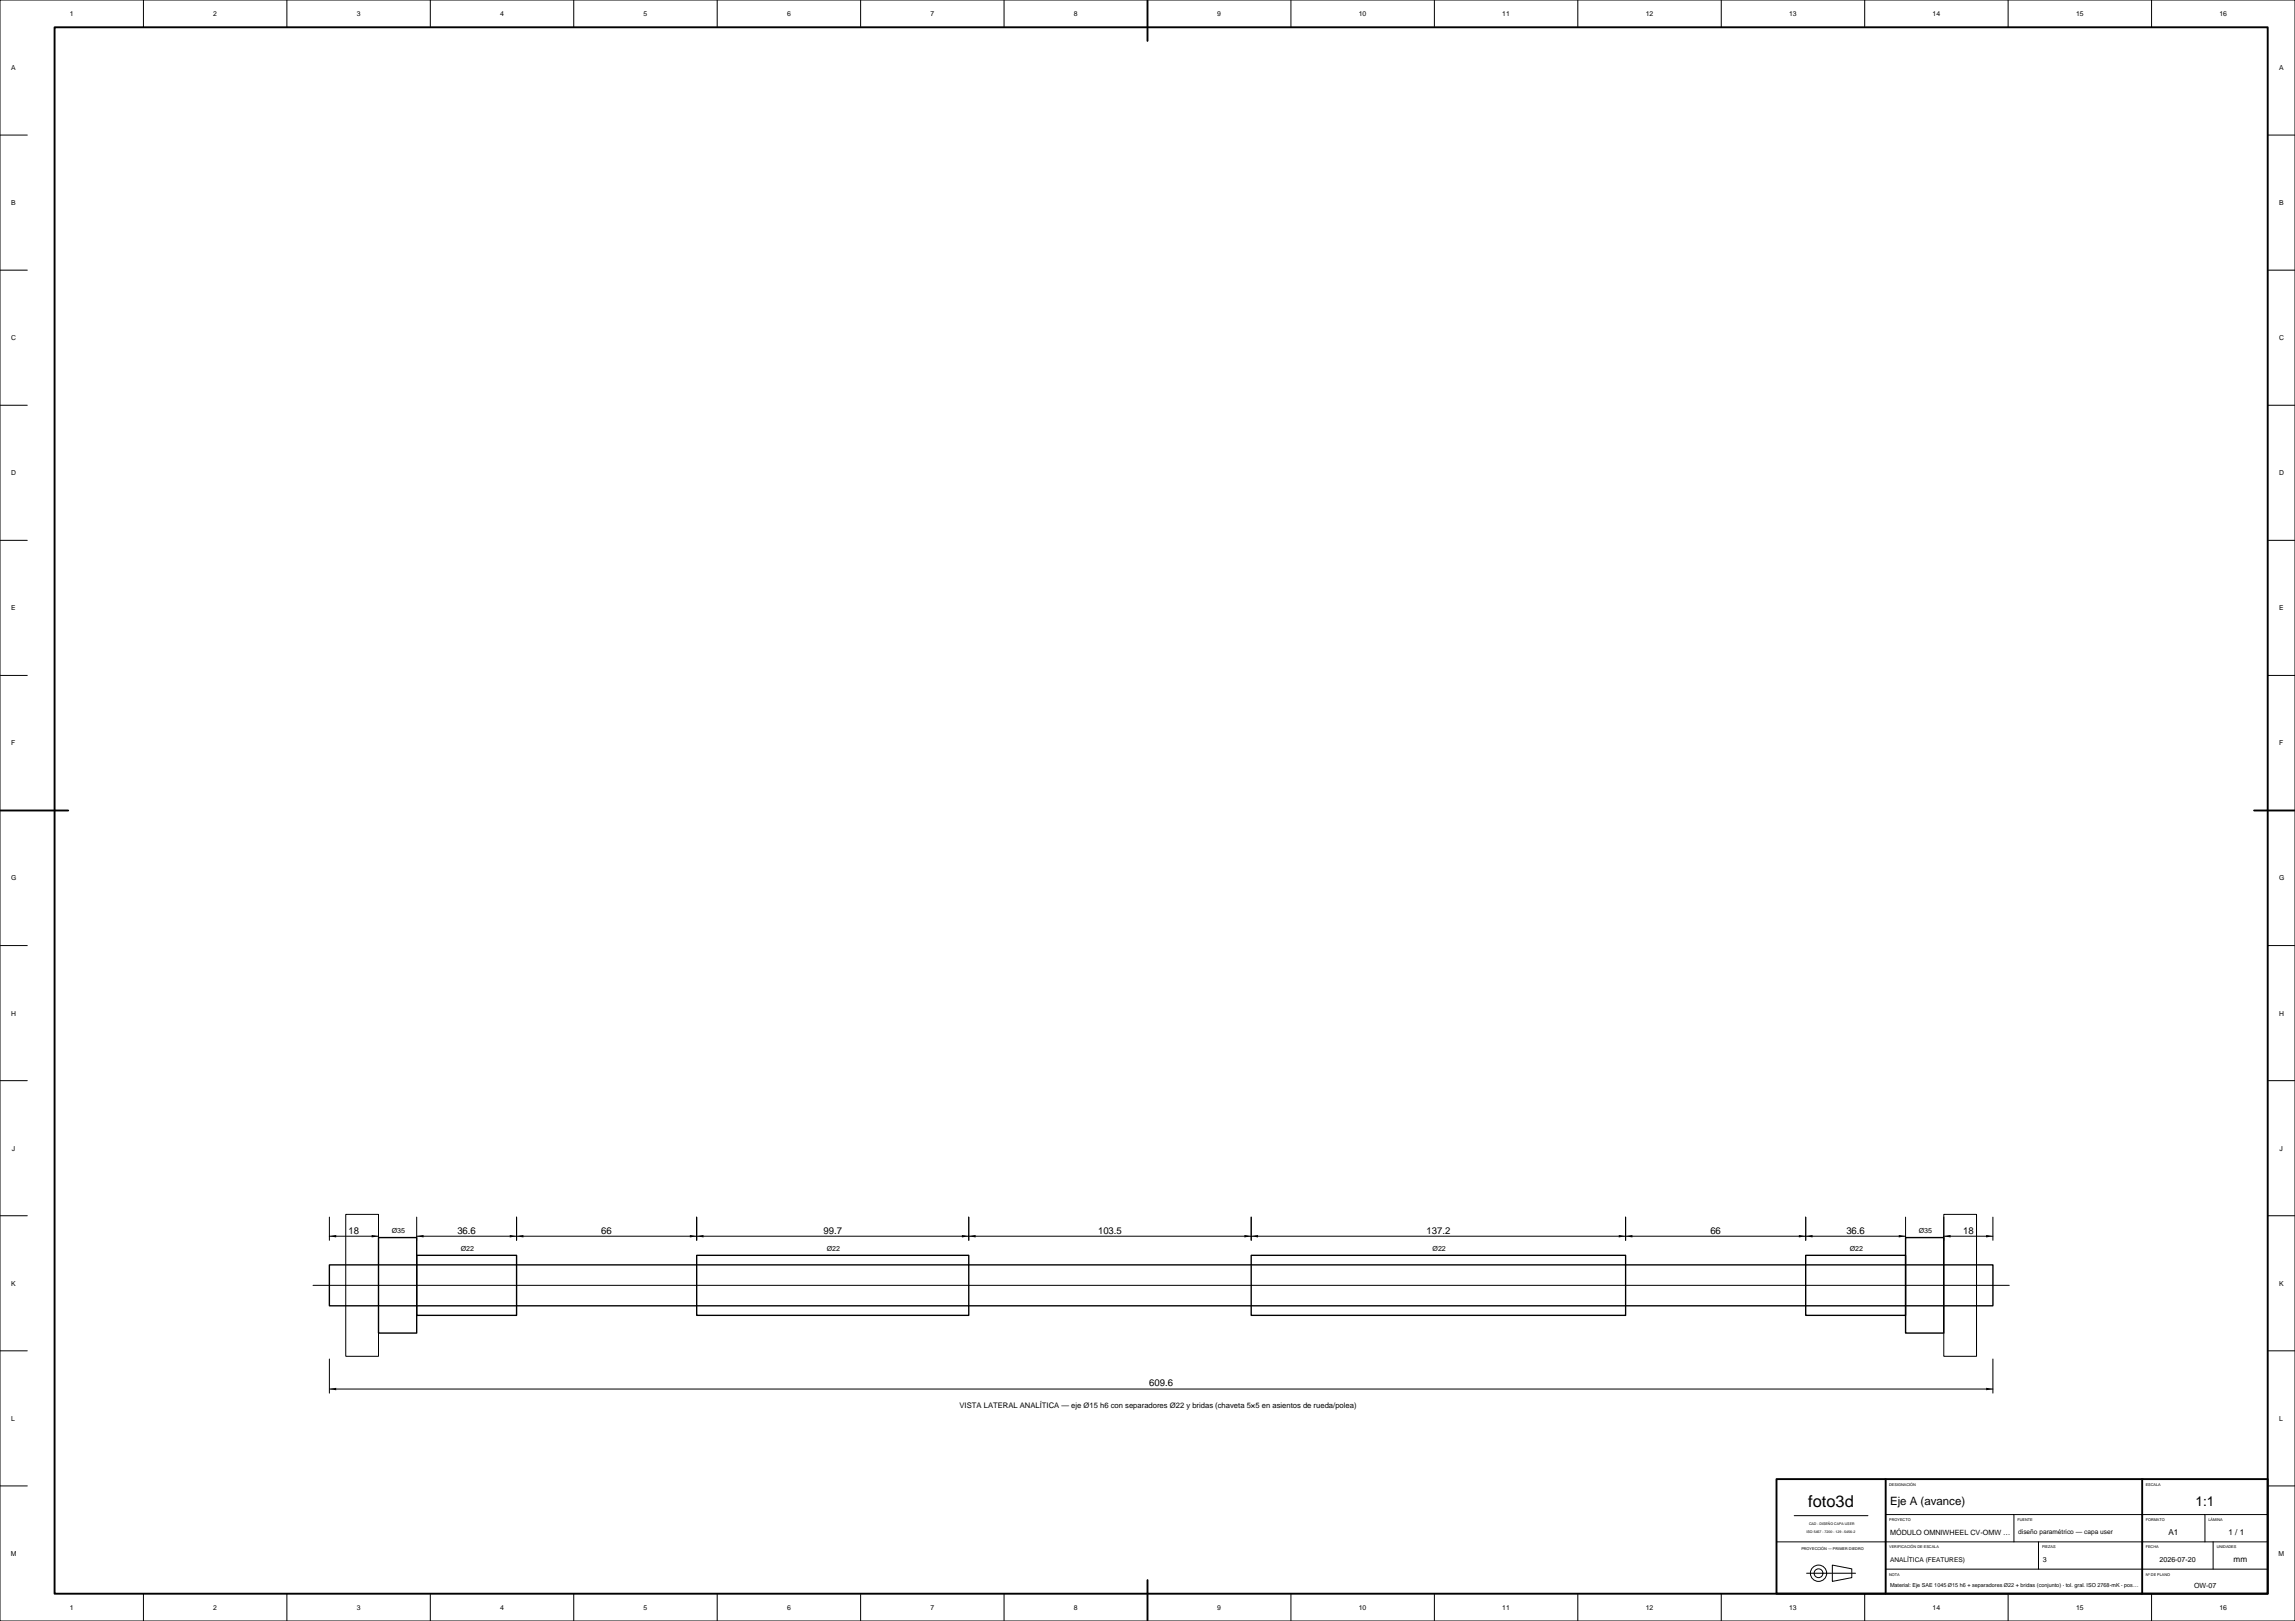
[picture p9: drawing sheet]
<svg xmlns="http://www.w3.org/2000/svg" width="841mm" height="594mm" viewBox="0 0 841 594" stroke-linecap="round" stroke-linejoin="round" font-family="sans-serif">
<defs><g id="words">
<text font-size="6" x="662.7" y="552.4">foto3d</text>
<text font-size="5" x="804.5" y="551.7">1:1</text>
<text font-size="4.2" x="692.6" y="551.4">Eje A (avance)</text>
<g font-size="3.5">
<text x="127.8" y="452.1">18</text>
<text x="167.6" y="452.1">36.6</text>
<text x="220.4" y="452.1">66</text>
<text x="301.7" y="452.1">99.7</text>
<text x="402.4" y="452.1">103.5</text>
<text x="522.7" y="452.1">137.2</text>
<text x="626.8" y="452.1">66</text>
<text x="676.6" y="452.1">36.6</text>
<text x="719.4" y="452.1">18</text>
<text x="421.1" y="508.1">609.6</text>
</g>
<g font-size="3">
<text x="794.6" y="562.5">A1</text>
<text x="816.6" y="562.5">1 / 1</text>
<text x="818.5" y="572.5">mm</text>
</g>
<text font-size="2.8" x="351.6" y="516">VISTA LATERAL ANALÍTICA — eje Ø15 h6 con separadores Ø22 y bridas (chaveta 5×5 en asientos de rueda/polea)</text>
<g font-size="2.6">
<text x="143.5" y="451.9">Ø35</text>
<text x="703.1" y="451.9">Ø35</text>
<text x="168.8" y="458.4">Ø22</text>
<text x="303" y="458.4">Ø22</text>
<text x="524.9" y="458.4">Ø22</text>
<text x="677.8" y="458.4">Ø22</text>
<text x="692.6" y="562.4">MÓDULO OMNIWHEEL CV-OMW …</text>
<text x="748.6" y="572.3">3</text>
<text x="791.4" y="572.3">2026-07-20</text>
<text x="804" y="581.8">OW-07</text>
</g>
<g font-size="2.5">
<text x="25.6" y="5.9">1</text>
<text x="78.1" y="5.9">2</text>
<text x="130.7" y="5.9">3</text>
<text x="183.3" y="5.9">4</text>
<text x="235.8" y="5.9">5</text>
<text x="288.4" y="5.9">6</text>
<text x="341" y="5.9">7</text>
<text x="393.5" y="5.9">8</text>
<text x="446.1" y="5.9">9</text>
<text x="498" y="5.9">10</text>
<text x="550.5" y="5.9">11</text>
<text x="603.1" y="5.9">12</text>
<text x="655.6" y="5.9">13</text>
<text x="708.2" y="5.9">14</text>
<text x="760.8" y="5.9">15</text>
<text x="813.3" y="5.9">16</text>
<text x="4.2" y="25.7">A</text>
<text x="835.2" y="25.7">A</text>
<text x="4.2" y="75.1">B</text>
<text x="835.2" y="75.1">B</text>
<text x="4.2" y="124.7">C</text>
<text x="835.2" y="124.7">C</text>
<text x="4.2" y="174.1">D</text>
<text x="835.2" y="174.1">D</text>
<text x="4.2" y="223.7">E</text>
<text x="835.2" y="223.7">E</text>
<text x="4.2" y="273.1">F</text>
<text x="835.2" y="273.1">F</text>
<text x="4.2" y="322.7">G</text>
<text x="835.2" y="322.7">G</text>
<text x="4.2" y="372.1">H</text>
<text x="835.2" y="372.1">H</text>
<text x="4.4" y="421.7">J</text>
<text x="835.4" y="421.7">J</text>
<text x="4.2" y="471.1">K</text>
<text x="835.2" y="471.1">K</text>
<text x="4.2" y="520.7">L</text>
<text x="835.2" y="520.7">L</text>
<text x="4" y="570.1">M</text>
<text x="835" y="570.1">M</text>
<text x="25.6" y="589.9">1</text>
<text x="78.1" y="589.9">2</text>
<text x="130.7" y="589.9">3</text>
<text x="183.3" y="589.9">4</text>
<text x="235.8" y="589.9">5</text>
<text x="288.4" y="589.9">6</text>
<text x="341" y="589.9">7</text>
<text x="393.5" y="589.9">8</text>
<text x="446.1" y="589.9">9</text>
<text x="498" y="589.9">10</text>
<text x="550.5" y="589.9">11</text>
<text x="603.1" y="589.9">12</text>
<text x="655.6" y="589.9">13</text>
<text x="708.2" y="589.9">14</text>
<text x="760.8" y="589.9">15</text>
<text x="813.3" y="589.9">16</text>
</g>
<g font-size="2.4">
<text x="739.6" y="562.3">diseño paramétrico — capa user</text>
<text x="692.6" y="572.3">ANALÍTICA (FEATURES)</text>
</g>
<text font-size="2" x="692.6" y="581.6">Material: Eje SAE 1045 Ø15 h6 + separadores Ø22 + bridas (conjunto) · tol. gral. ISO 2768-mK · pos…</text>
<g font-size="1.4">
<text x="692.3" y="544.4">DESIGNACIÓN</text>
<text x="786.3" y="544.4">ESCALA</text>
<text x="692.3" y="557.4">PROYECTO</text>
<text x="739.3" y="557.4">FUENTE</text>
<text x="786.3" y="557.4">FORMATO</text>
<text x="809.3" y="557.4">LÁMINA</text>
<text x="660.1" y="567.9">PROYECCIÓN — PRIMER DIEDRO</text>
<text x="692.3" y="567.4">VERIFICACIÓN DE ESCALA</text>
<text x="748.3" y="567.4">PIEZAS</text>
<text x="786.3" y="567.4">FECHA</text>
<text x="812.3" y="567.4">UNIDADES</text>
<text x="692.3" y="577.4">NOTA</text>
<text x="786.3" y="577.4">Nº DE PLANO</text>
</g>
<g font-size="1.3">
<text x="662" y="561.9">ISO 5457 · 7200 · 129 · 5456-2</text>
<text x="662.9" y="558.7">CAD · DISEÑO CAPA USER</text>
</g>
</g></defs>
<g fill="none" stroke="#000" stroke-width=".37">
<path d="M0 0h841v594h-841zM52.6 0v10M105.1 0v10M157.7 0v10M210.2 0v10M262.8 0v10M315.4 0v10M367.9 0v10M420.5 0v10M473.1 0v10M525.6 0v10M578.2 0v10"/>
<path d="M630.7 0v10M683.3 0v10M735.9 0v10M788.4 0v10M0 49.5h10M831 49.5h10M0 99h10M831 99h10M0 148.5h10M831 148.5h10M0 198h10M831 198h10"/>
<path d="M0 247.5h10M831 247.5h10M0 297h10M831 297h10M0 346.5h10M831 346.5h10M0 396h10M831 396h10M0 445.5h10M120.7 446v8.5M120.7 453h18M126.7 445h12v52h-12z"/>
<path d="M138.7 446v8.5M152.7 453h545.6M152.7 446v8.5M189.3 446v8.5M255.3 446v8.5M355 446v8.5M458.5 446v8.5M595.7 446v8.5M661.7 446v8.5M698.3 446v8.5M712.3 445h12v52h-12zM712.3 453h18"/>
<path d="M712.3 446v8.5M730.3 446v8.5M831 445.5h10M114.7 471h621.6M0 495h10M120.7 498v12.5M730.3 498v12.5M831 495h10M120.7 509h609.6M0 544.5h10M657.5 555.4h27M691 555h140"/>
<path d="M738 555v10M808 555v10M831 544.5h10M651 565h180M662 576.5h18M671.5 573.5l7.1 1.4v3.2l-7.1 1.4zM691 575h140M747 565v10M811 565v10M52.6 584v10M105.1 584v10M157.7 584v10"/>
<path d="M210.2 584v10M262.8 584v10M315.4 584v10M367.9 584v10M420.5 584v10M473.1 584v10M525.6 584v10M578.2 584v10M630.7 584v10M683.3 584v10M735.9 584v10M788.4 584v10"/>
<circle cx="666.4" cy="576.5" r="2.99"/>
<circle cx="666.4" cy="576.5" r="1.61"/>
</g>
<path d="M138.7 453.5h14v35h-14zM698.3 453.5h14v35h-14zM120.7 463.5h609.6v15h-609.6zM152.7 460h36.6v22h-36.6zM255.3 460h99.7v22h-99.7zM458.5 460h137.2v22h-137.2zM661.7 460h36.6v22h-36.6z" fill="none" stroke="#000" stroke-width=".5"/>
<g fill="#000">
<path d="M120.7 453l2.5-.4v.8zM136.2 452.6l2.5 .4-2.5 .4zM152.7 453l2.5-.4v.8zM186.8 452.6l2.5 .4-2.5 .4zM189.3 453l2.5-.4v.8zM252.8 452.6l2.5 .4-2.5 .4zM255.3 453l2.5-.4v.8zM352.5 452.6l2.5 .4-2.5 .4zM355 453l2.5-.4v.8zM456 452.6l2.5 .4-2.5 .4zM458.5 453l2.5-.4v.8zM593.2 452.6l2.5 .4-2.5 .4z"/>
<path d="M595.7 453l2.5-.4v.8zM659.2 452.6l2.5 .4-2.5 .4zM661.7 453l2.5-.4v.8zM695.8 452.6l2.5 .4-2.5 .4zM712.3 453l2.5-.4v.8zM727.8 452.6l2.5 .4-2.5 .4zM120.7 509l2.5-.4v.8zM727.8 508.6l2.5 .4-2.5 .4z"/>
</g>
<path d="M20 10h811v574h-811zM420.5 0v15M0 297h25M826 297h15M651 542h180v42h-180zM691 542v42M785 542v42M420.5 579v15" fill="none" stroke="#000" stroke-width=".7"/>
<use href="#words"/>
</svg>
